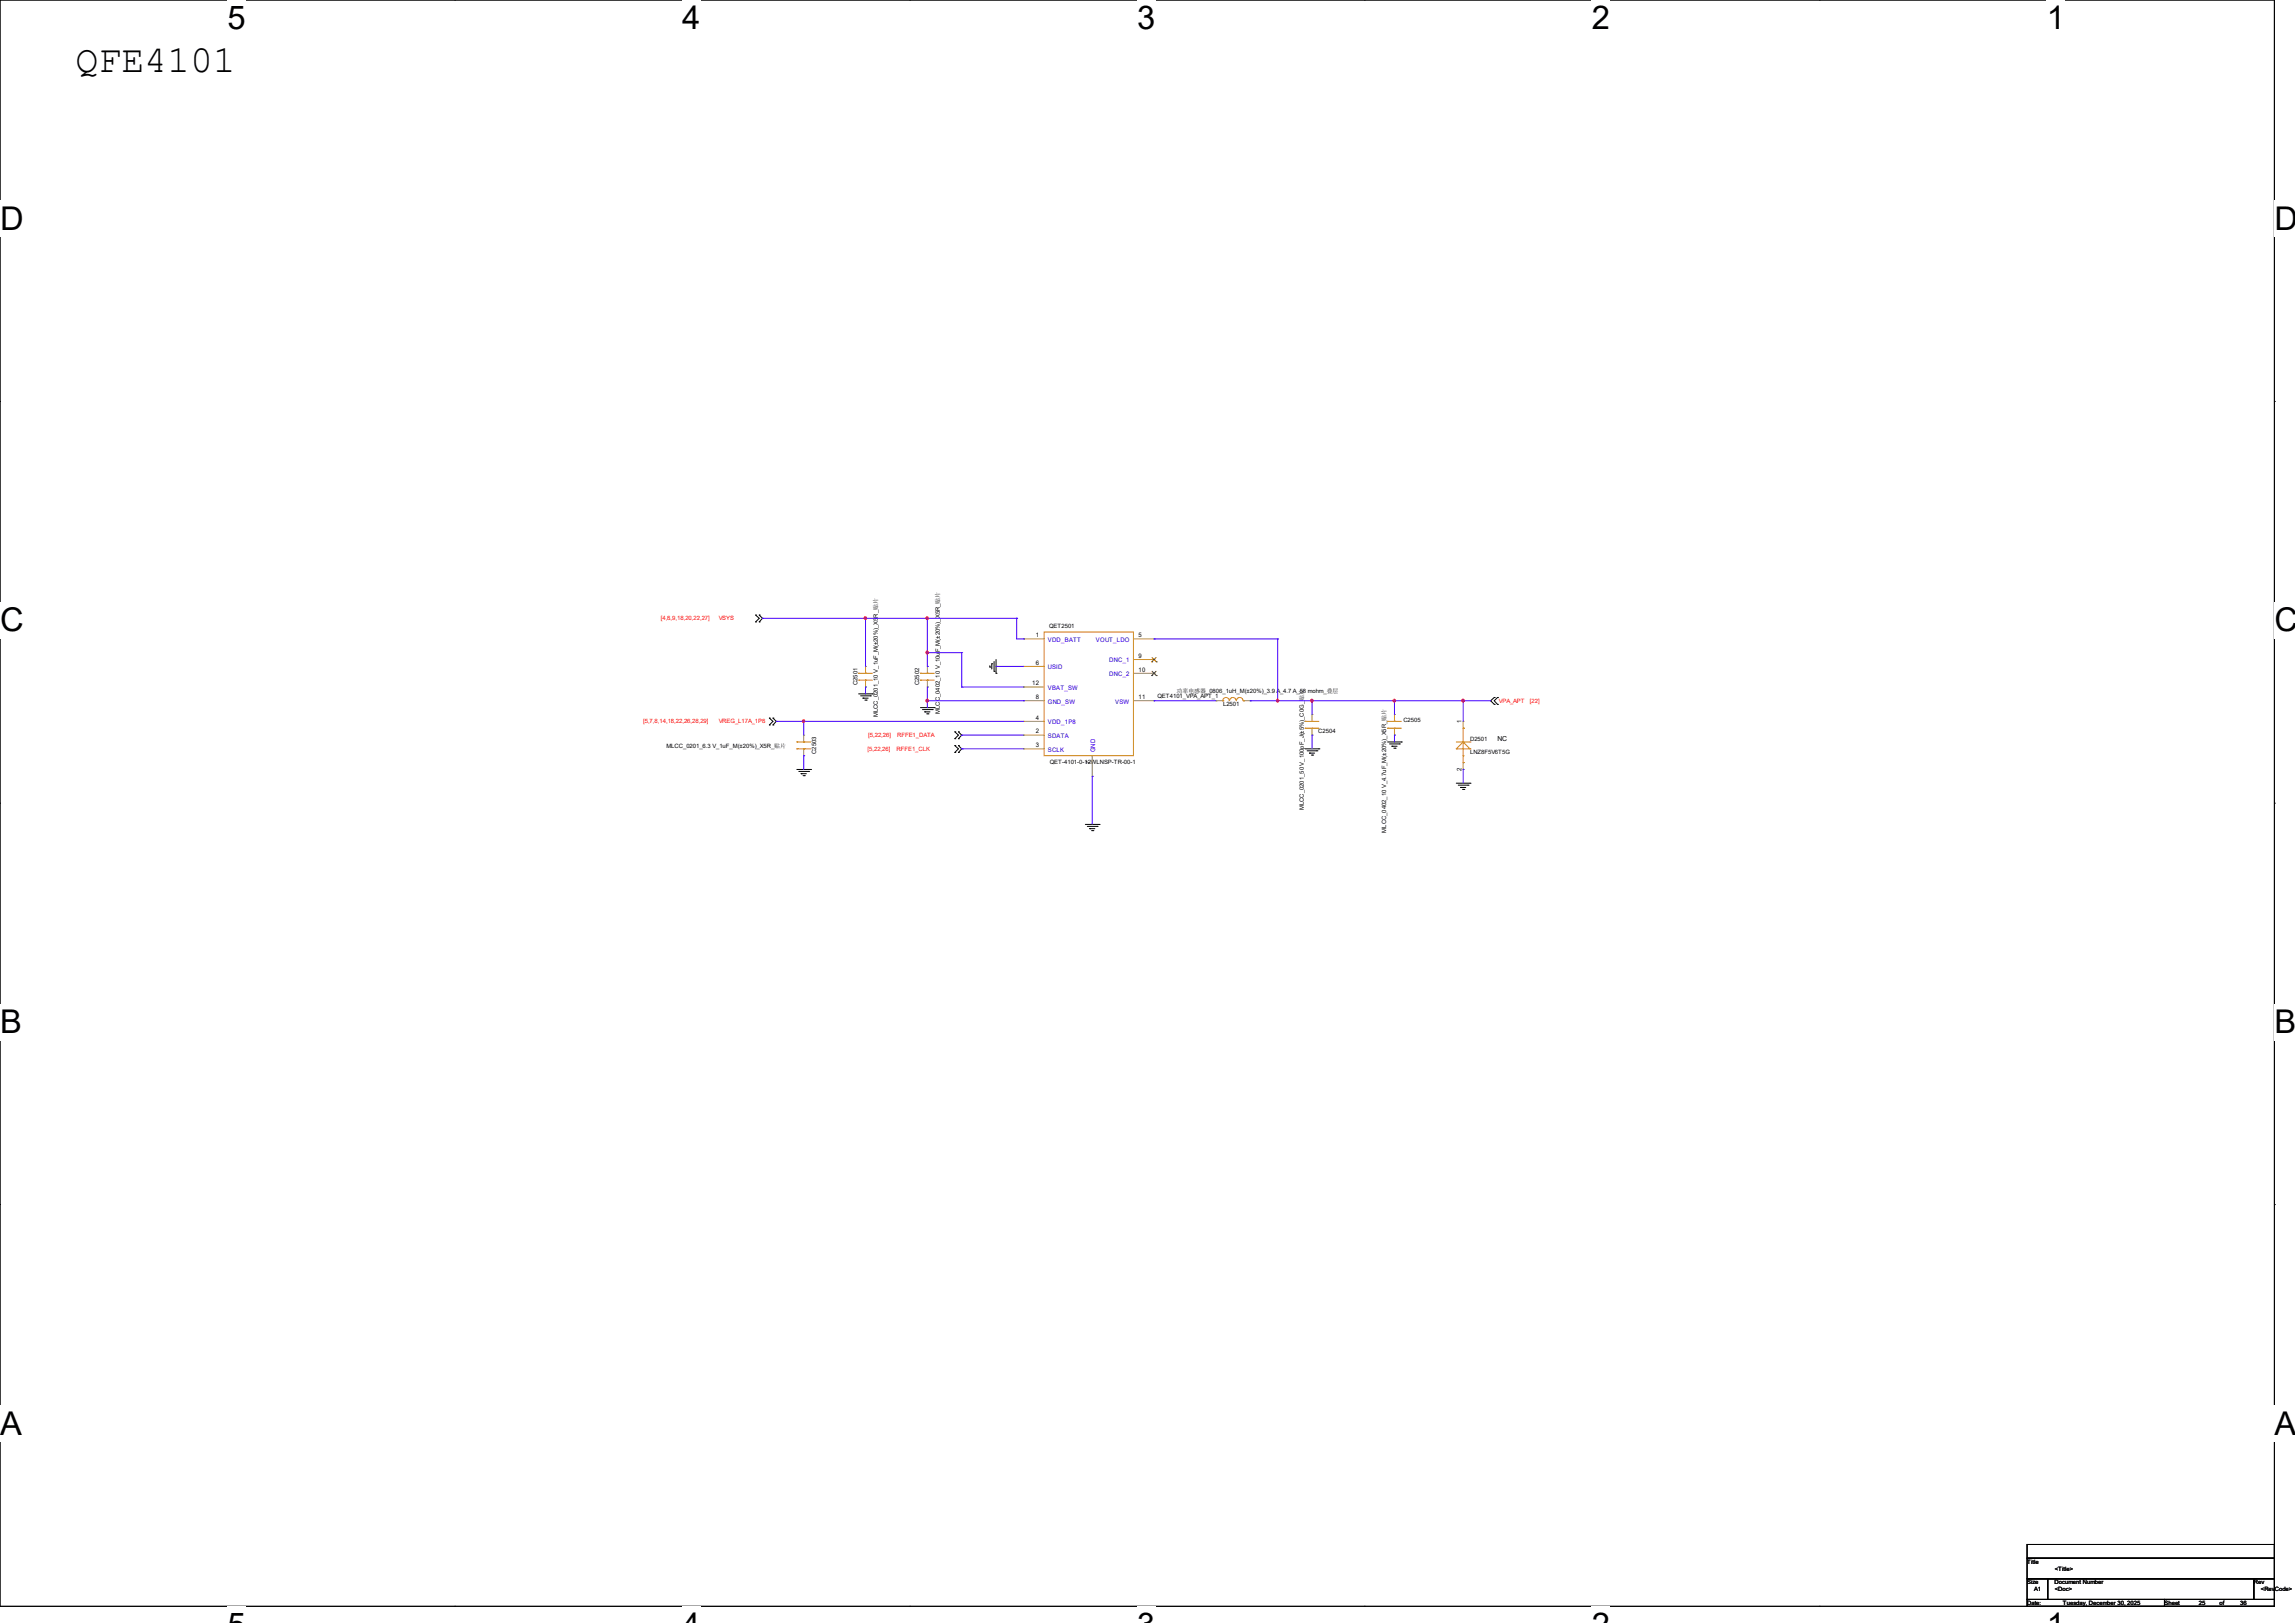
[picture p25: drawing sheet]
<svg xmlns="http://www.w3.org/2000/svg" width="297mm" height="210mm" viewBox="0 0 297 210" stroke-linecap="round" stroke-linejoin="round" font-family="sans-serif">
<defs><g id="words">
<text font-size="5" x="9.8" y="9.3">QFE4101</text>
<g font-size="4.2">
<text x="29.4" y="3.8">5</text>
<text x="88.3" y="3.8">4</text>
<text x="147.2" y="3.8">3</text>
<text x="206" y="3.8">2</text>
<text x="264.9" y="3.8">1</text>
<text x="0" y="29.8">D</text>
<text x="294.3" y="29.8">D</text>
<text x="0" y="81.7">C</text>
<text x="294.3" y="81.7">C</text>
<text x="0" y="133.7">B</text>
<text x="294.3" y="133.7">B</text>
<text x="0" y="185.6">A</text>
<text x="294.3" y="185.6">A</text>
</g>
<text font-size=".9" x="193.8" y="95.9">NC</text>
<g font-size=".8" fill="#f00">
<text x="85.5" y="80.2">[4,8,9,18,20,22,27]</text>
<text x="93" y="80.2">VSYS</text>
<text x="83.2" y="93.5">[5,7,8,14,18,22,26,28,29]</text>
<text x="93" y="93.5">VREG_L17A_1P8</text>
<text x="112.4" y="95.4">[5,22,26]</text>
<text x="116.1" y="95.4">RFFE1_DATA</text>
<text x="194" y="91">VPA_APT</text>
<text x="198" y="91">[22]</text>
<text x="112.3" y="97.2">[5,22,26]</text>
<text x="116" y="97.2">RFFE1_CLK</text>
</g>
<g font-size=".8">
<text x="134" y="82.5">1</text>
<text x="135.8" y="81.3">QET2501</text>
<text x="147.3" y="82.5">5</text>
<text x="111" y="88.7" transform="rotate(-90 111 88.7)">C2501</text>
<text x="119" y="88.7" transform="rotate(-90 119 88.7)">C2502</text>
<text x="133.6" y="88.7">12</text>
<text x="134" y="86">6</text>
<text x="147.3" y="85.1">9</text>
<text x="147.3" y="86.9">10</text>
<text x="152.3" y="89.6">功率电感器_0806_1uH_M(±20%)_3.9 A_4.7 A_58 mohm_叠层</text>
<text x="113.6" y="92.8" transform="rotate(-90 113.6 92.8)">MLCC_0201_10 V_1uF_M(±20%)_X5R_贴片</text>
<text x="121.6" y="92.4" transform="rotate(-90 121.6 92.4)">MLCC_0402_10 V_10uF_M(±20%)_X5R_贴片</text>
<text x="134" y="94.9">2</text>
<text x="134" y="93.1">4</text>
<text x="134" y="90.5">8</text>
<text x="147.3" y="90.5">11</text>
<text x="149.8" y="90.3">QET4101_VPA_APT_1</text>
<text x="158.3" y="91.4">L2501</text>
<text x="170.6" y="94.9">C2504</text>
<text x="181.6" y="93.4">C2505</text>
<text x="189.1" y="93.6" transform="rotate(-90 189.1 93.6)">1</text>
<text x="190.3" y="95.8">D2501</text>
<text x="86.2" y="96.7">MLCC_0201_6.3 V_1uF_M(±20%)_X5R_贴片</text>
<text x="105.6" y="97.5" transform="rotate(-90 105.6 97.5)">C2503</text>
<text x="134" y="96.7">3</text>
<text x="135.9" y="98.8">QET-4101-0-12WLNSP-TR-00-1</text>
<text x="141.1" y="98.9" transform="rotate(-90 141.1 98.9)">7</text>
<text x="189.1" y="99.7" transform="rotate(-90 189.1 99.7)">2</text>
<text x="190.3" y="97.6">LNZ8F5V6T5G</text>
<text x="168.7" y="104.8" transform="rotate(-90 168.7 104.8)">MLCC_0201_50 V_100pF_J(±5%)_C0G_贴片</text>
<text x="179.4" y="107.7" transform="rotate(-90 179.4 107.7)">MLCC_0402_10 V_4.7uF_M(±20%)_X5R_贴片</text>
<text x="262.4" y="202.4">Title</text>
<text x="265.9" y="203.2">&lt;Title&gt;</text>
<text x="262.4" y="205">Size</text>
<text x="262.4" y="207.7">Date:</text>
<text x="263.2" y="205.9">A1</text>
<text x="265.9" y="205">Document Number</text>
<text x="265.9" y="205.9">&lt;Doc&gt;</text>
<text x="267" y="207.7">Tuesday, December 30, 2025</text>
<text x="280.1" y="207.7">Sheet</text>
<text x="284.6" y="207.7">25</text>
<text x="287.2" y="207.7">of</text>
<text x="289.9" y="207.7">36</text>
<text x="291.7" y="205">Rev</text>
<text x="292.6" y="205.9">&lt;RevCode&gt;</text>
</g>
<g font-size=".8" fill="#00c">
<text x="135.6" y="83.1">VDD_BATT</text>
<text x="141.8" y="83.1">VOUT_LDO</text>
<text x="135.6" y="86.6">USID</text>
<text x="135.6" y="89.3">VBAT_SW</text>
<text x="143.6" y="85.7">DNC_1</text>
<text x="143.6" y="87.5">DNC_2</text>
<text x="135.6" y="95.5">SDATA</text>
<text x="135.6" y="93.7">VDD_1P8</text>
<text x="135.6" y="91.1">GND_SW</text>
<text x="144.3" y="91.1">VSW</text>
<text x="135.6" y="97.3">SCLK</text>
<text x="141.7" y="97.3" transform="rotate(-90 141.7 97.3)">GND</text>
</g>
</g></defs>
<path d="M0 0h294.3v207.9h-294.3z" fill="none" stroke="#000" stroke-width=".13"/>
<g fill="#fff">
<path d="M29.4 0h2.4v4.7h-2.4z"/>
<path d="M29.4 207.9h2.4v2.1h-2.4z"/>
</g>
<path d="M58.8 0h.1M58.8 207.9h.1" fill="none" stroke="#000" stroke-width=".13"/>
<g fill="#fff">
<path d="M88.3 0h2.3v4.7h-2.3z"/>
<path d="M88.3 207.9h2.3v2.1h-2.3z"/>
</g>
<path d="M117.7 0h.1M117.7 207.9h.1" fill="none" stroke="#000" stroke-width=".13"/>
<g fill="#fff">
<path d="M147.2 0h2.3v4.7h-2.3z"/>
<path d="M147.2 207.9h2.3v2.1h-2.3z"/>
</g>
<path d="M176.6 0h.1M176.6 207.9h.1" fill="none" stroke="#000" stroke-width=".13"/>
<g fill="#fff">
<path d="M206 0h2.4v4.7h-2.4z"/>
<path d="M206 207.9h2.4v2.1h-2.4z"/>
</g>
<path d="M235.5 0h.1M235.5 207.9h.1" fill="none" stroke="#000" stroke-width=".13"/>
<g fill="#fff">
<path d="M264.9 0h2.4v4.7h-2.4z"/>
<path d="M264.9 207.9h2.4v2.1h-2.4z"/>
<path d="M0 26h3v4.7h-3z"/>
<path d="M294.3 26h2.7v4.7h-2.7z"/>
<path d="M0 77.9h3v4.7h-3z"/>
<path d="M294.3 77.9h2.7v4.7h-2.7z"/>
</g>
<path d="M0 51.9h.1M294.3 51.9h.1" fill="none" stroke="#000" stroke-width=".13"/>
<g fill="#fff">
<path d="M0 129.9h2.8v4.7h-2.8z"/>
<path d="M294.3 129.9h2.7v4.7h-2.7z"/>
</g>
<path d="M0 103.9h.1M294.3 103.9h.1" fill="none" stroke="#000" stroke-width=".13"/>
<g fill="#fff">
<path d="M0 181.8h2.8v4.8h-2.8z"/>
<path d="M294.3 181.8h2.7v4.8h-2.7z"/>
</g>
<g fill="none" stroke="#000" stroke-width=".13">
<path d="M97.8 79.6h.1M97.8 79.6l.5 .4-.5 .5M98.3 79.6h.1M98.3 79.6l.4 .4-.4 .5M97.8 80.5h.1M98.3 80.5h.1M99.6 92.9h.1M99.6 93.8h.1M99.6 92.9l.4 .4-.4 .5M100 93.8h.1M100 92.9h.1M100 92.9l.5 .4-.5 .5"/>
<path d="M103.1 99.6h1.8M103.4 99.8h1.2M104.6 99.8h.1M104.9 99.6h.1M111.1 89.8h1.8M111.4 90h1.2M111.7 90.3h.1M111.7 90.3h.7M111.9 90.6h.2M112.1 90.6h.1M112.6 90h.1M112.9 89.8h.1"/>
<path d="M119.1 91.6h1.8M119.4 91.8h1.2M119.7 92.1h.1M119.7 92.1h.7M119.9 92.4h.2M120.1 92.4h.1M120.6 91.8h.1M120.9 91.6h.1M123.6 95.6h.1M123.6 94.7h.1M123.6 96.5h.1M123.6 97.4h.1"/>
<path d="M123.6 94.7l.4 .4-.4 .5M123.6 96.5l.4 .4-.4 .5M124 94.7h.1M124 95.6h.1M124 97.4h.1M124 96.5h.1M124 94.7l.5 .4-.5 .5M124 96.5l.5 .4-.5 .5M128.1 86.3h.1M128.1 86.1v.2M128.4 85.9h.1M128.4 85.9v.7"/>
<path d="M128.7 86.9h.1M128.7 85.6v1.3M128.9 87.1h.1M128.9 85.3v1.8M168.9 96.9h1.8M169.2 97.2h1.2M169.5 97.5h.1M169.5 97.5h.6M169.7 97.7h.2M169.9 97.7h.1M170.4 97.2h.1M170.7 96.9h.1"/>
<path d="M179.6 96h1.8M179.8 96.3h1.3M180.1 96.6h.1M180.1 96.6h.7M180.4 96.8h.2M180.6 96.8h.1M181.1 96.3h.1M181.4 96h.1M193.4 90.3h.1M193.4 91.1h.1M193.4 90.3l-.5 .4 .5 .4M193.8 91.1h.1"/>
<path d="M193.8 90.3h.1M193.8 90.3l-.4 .4 .4 .4M103.7 100.1h.1M103.7 100.1h.7M103.9 100.4h.2M104.1 100.4h.1M140.5 106.7h1.7M140.7 106.9h1.3M141 107.2h.1M141 107.2h.7M141.3 107.5h.1M141.4 107.5h.1"/>
<path d="M142 106.9h.1M142.2 106.7h.1M188.5 101.3h1.7M188.7 101.6h1.3M189 101.9h.1M189 101.9h.7M189.3 102.2h.1M189.4 102.2h.1M190 101.6h.1M190.2 101.3h.1M0 155.9h.1M294.3 155.9h.1"/>
<path d="M262.3 199.9h32v1.7h-32zM262.3 201.6h32v2.7h-32zM262.3 204.3h2.7v2.7h-2.7zM262.3 207h17.8v.9h-17.8zM265 204.3h26.7v2.7h-26.7zM280.1 207h14.2v.9h-14.2zM291.7 204.3h2.6v2.7h-2.6z"/>
</g>
<g fill="none" stroke="#cc8006" stroke-width=".13">
<path d="M103.1 96h.1M103.1 96.9h.1M103.1 96h1.8M103.1 96.9h1.8M104 96h.1M104 96.9h.1M111.1 87.1h.1M111.1 88h.1M111.1 87.1h1.8M111.1 88h1.8M112 87.1h.1M112 88h.1"/>
<path d="M119.1 87.1h.1M119.1 88h.1M119.1 87.1h1.8M119.1 88h1.8M120 87.1h.1M120 88h.1M135.1 81.8h11.6v16h-11.6zM158.2 90.7h.1M158.2 90.7a.42 .42 0 0 1 .5-.4 .42 .42 0 0 1 .4 .4M159.1 90.7a.42 .42 0 0 1 .5-.4 .42 .42 0 0 1 .4 .4M160 90.7a.42 .42 0 0 1 .4-.4 .42 .42 0 0 1 .5 .4M160.9 90.7h.1"/>
<path d="M168.9 93.3h.1M168.9 94.2h.1M168.9 93.3h1.8M168.9 94.2h1.8M169.8 93.3h.1M169.8 94.2h.1M179.6 93.3h.1M179.6 94.2h.1M179.6 93.3h1.8M179.6 94.2h1.8M180.5 93.3h.1M180.5 94.2h.1"/>
<path d="M188.5 96.9h.1M188.5 96h1.7M188.5 96.9h1.7M189.4 98.7h.1M189.4 94.2h.1M189.4 97.8h.1M189.4 96h.1M189.4 94.2v4.5M189.4 96l-.9 .9M189.4 96l.8 .9M190.2 96h.1M190.2 96.9h.1"/>
</g>
<g fill="none" stroke="#a84" stroke-width=".13">
<path d="M104 95.1h.1M104 97.8h.1M104 95.1v.9M104 96.9v.9M112 86.2h.1M112 88.9h.1M112 86.2v.9M112 88v.9M120 86.2h.1M120 88.9h.1M120 86.2v.9M120 88v.9"/>
<path d="M132.5 82.7h.1M132.5 95.1h.1M132.5 96.9h.1M132.5 93.3h.1M132.5 86.2h.1M132.5 90.7h.1M132.5 88.9h.1M132.5 90.7h2.6M132.5 82.7h2.6M132.5 95.1h2.6M132.5 96.9h2.6M132.5 93.3h2.6"/>
<path d="M132.5 86.2h2.6M132.5 88.9h2.6M141.4 97.8v2.7M146.7 90.7h2.7M146.7 82.7h2.7M146.7 85.3h2.7M146.7 87.1h2.7M149.4 82.7h.1M149.4 85.3h.1M149.4 87.1h.1M149.4 90.7h.1M157.4 90.7h.1"/>
<path d="M157.4 90.7h.8M160.9 90.7h.9M161.8 90.7h.1M169.8 92.5h.1M169.8 95.1h.1M169.8 92.5v.8M169.8 94.2v.9M180.5 92.5h.1M180.5 95.1h.1M180.5 92.5v.8M180.5 94.2v.9M189.4 93.3h.1"/>
<path d="M189.4 99.6h.1M189.4 93.3v.9M189.4 98.7v.9M141.4 100.5h.1"/>
</g>
<path d="M149.1 85.6h.1M149.1 87.4h.1M149.1 85.1l.5 .5M149.1 86.9l.5 .5M149.6 85.1l-.5 .5M149.6 86.9l-.5 .5M149.6 85.6h.1M149.6 87.4h.1" fill="none" stroke="#804000" stroke-width=".13"/>
<g fill="none" stroke="#4200ff" stroke-width=".13">
<path d="M98.7 80h.1M98.7 80h32.9M100.5 93.3h.1M100.5 93.3h32M104 97.8h.1M104 93.3h.1M104 93.3v1.8M104 97.8v1.8M112 80h.1M112 88.9h.1M112 80v6.2M112 88.9v.9"/>
<path d="M120 84.5h.1M120 88.9h.1M120 90.7h.1M120 86.2h.1M120 90.7h12.5M120 80v6.2M120 88.9v2.7M120 84.5h4.5M124.5 95.1h.1M124.5 96.9h.1M124.5 84.5h.1M124.5 88.9h.1"/>
<path d="M124.5 95.1h8M124.5 96.9h8M124.5 84.5v4.4M124.5 88.9h8M128.9 86.2h.1M128.9 86.2h3.6M131.6 80h.1M131.6 80v2.7h.9M132.5 90.7h.1M132.5 82.7h.1M149.4 90.7h.1M149.4 82.7h.1"/>
<path d="M149.4 90.7h8M149.4 82.7h16M161.8 90.7h.1M161.8 90.7h31.1M165.4 82.7h.1M165.4 90.7h.1M165.4 82.7v8M169.8 90.7h.1M169.8 95.1h.1M169.8 90.7v1.8M169.8 95.1v1.8M180.5 90.7h.1"/>
<path d="M180.5 95.1h.1M180.5 90.7v1.8M180.5 95.1v.9M189.4 90.7h.1M189.4 99.6h.1M189.4 90.7v2.6M189.4 99.6v1.7M141.4 100.5h.1M141.4 100.5v6.2"/>
</g>
<g fill="#f00" stroke="#f00" stroke-width=".13">
<circle cx="104" cy="93.3" r=".16"/>
<circle cx="169.8" cy="90.6" r=".16"/>
<circle cx="189.3" cy="90.6" r=".16"/>
<circle cx="180.4" cy="90.6" r=".16"/>
<circle cx="165.3" cy="90.6" r=".16"/>
<circle cx="112" cy="80" r=".16"/>
<circle cx="120" cy="80" r=".16"/>
<circle cx="120" cy="84.4" r=".16"/>
<circle cx="120" cy="90.6" r=".16"/>
</g>
<use href="#words"/>
</svg>
